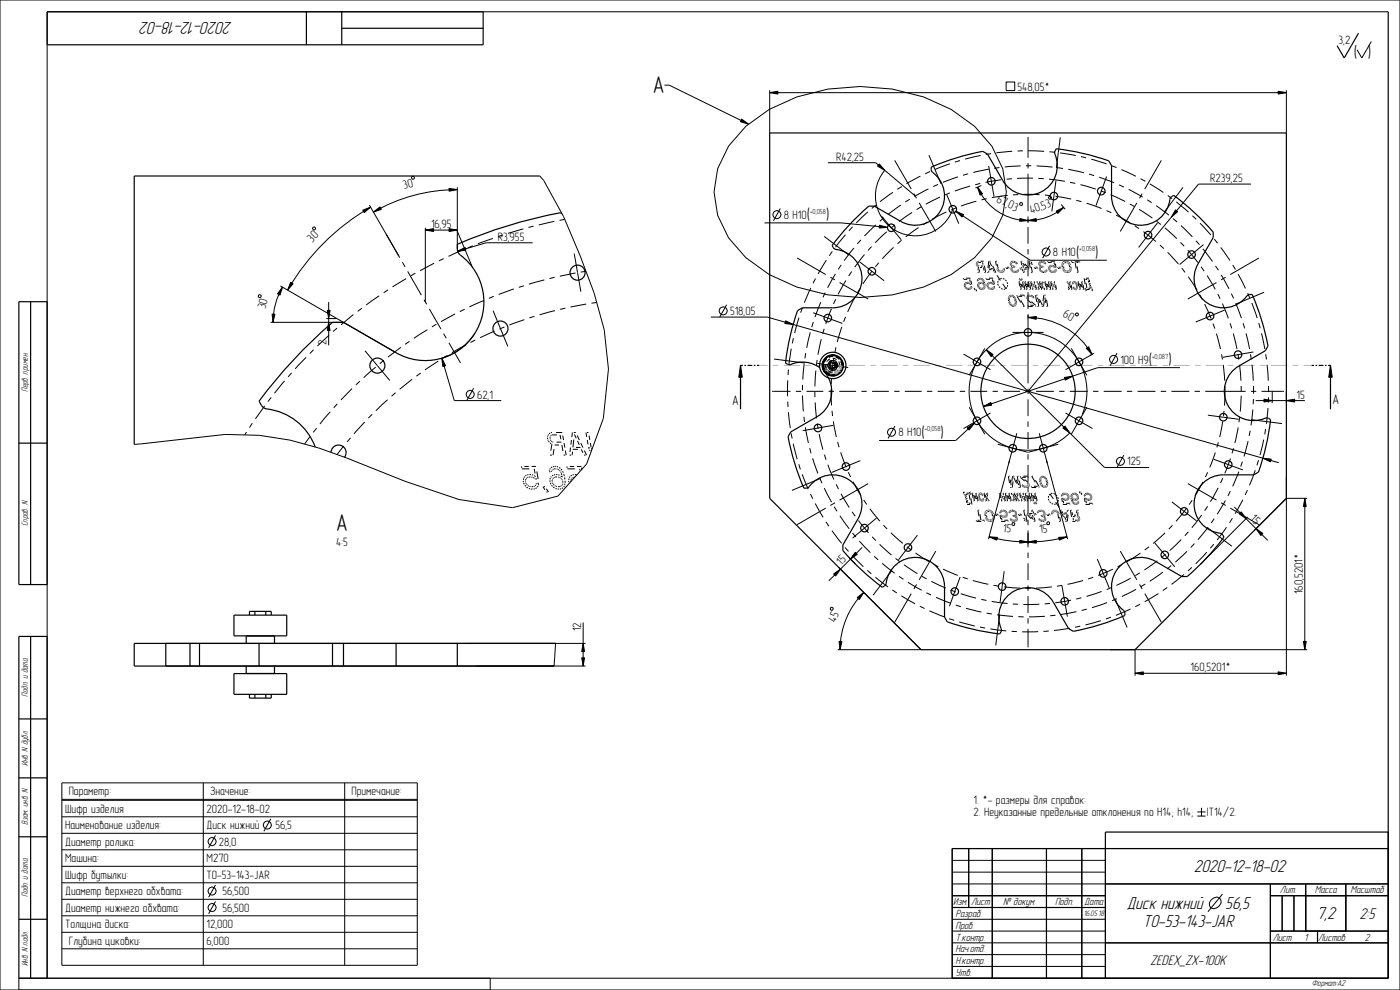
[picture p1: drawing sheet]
<svg xmlns="http://www.w3.org/2000/svg" width="594mm" height="420mm" viewBox="0 0 594 420" stroke-linecap="round" stroke-linejoin="round" font-family="sans-serif">
<defs><g id="words">
<g font-size="10.2">
<text x="276.9" y="39.6">A</text>
<text x="142.6" y="225.3">A</text>
</g>
<g font-size="7.6">
<text x="98.6" y="9.4" transform="rotate(-180 98.6 9.4)">2020-12-18-02</text>
<text x="506.5" y="370.1">2020-12-18-02</text>
<text x="478.1" y="385.6">Диск нижний</text>
<text x="519.9" y="385.6">56,5</text>
<text x="484.9" y="393.3">TO-53-143-JAR</text>
<text x="558.8" y="390.1">7,2</text>
</g>
<text font-size="7.5" x="574.5" y="24.6">( )</text>
<g font-size="7.2">
<text x="342.3" y="93.5">(</text>
<text x="350.5" y="93.5">)</text>
<text x="456.5" y="109.4">(</text>
<text x="464.7" y="109.4">)</text>
<text x="487.4" y="154.9">(</text>
<text x="495.7" y="154.9">)</text>
<text x="390.9" y="185.8">(</text>
<text x="399.1" y="185.8">)</text>
</g>
<text font-size="6.8" x="576.8" y="389.8">2:5</text>
<text font-size="6.1" x="488" y="409.6">ZEDEX_ZX-100K</text>
<g font-size="5.9">
<text x="310.6" y="171.9">A</text>
<text x="565.4" y="171.6">A</text>
</g>
<g font-size="5.1">
<text x="568" y="18.5">3,2</text>
<text x="431.7" y="38.4">548,05*</text>
<text x="354.8" y="68.2">R42,25</text>
<text x="513.5" y="77.2">R239,25</text>
<text x="171.5" y="80.3" transform="rotate(-15 171.5 80.3)">30</text>
<text x="422.5" y="85.8" transform="rotate(25 422.5 85.8)">67,</text>
<text x="427.3" y="88" transform="rotate(25 427.3 88)">03</text>
<text x="442.5" y="89" transform="rotate(-20 442.5 89)">53</text>
<text x="332.5" y="92.8">8 H10</text>
<text x="437.6" y="90.9" transform="rotate(-20 437.6 90.9)">40,</text>
<text x="182.9" y="96.7">16,95</text>
<text x="132.5" y="103" transform="rotate(-45 132.5 103)">30</text>
<text x="211.2" y="102.1">R3,955</text>
<text x="446.8" y="108.7">8 H10</text>
<text x="112.6" y="131.3" transform="rotate(-75 112.6 131.3)">30</text>
<text x="309.8" y="133.6">518,05</text>
<text x="450.6" y="134.1" transform="rotate(30 450.6 134.1)">60</text>
<text x="138.6" y="146.5" transform="rotate(-90 138.6 146.5)">2</text>
<text x="475.4" y="154.2">100 H9</text>
<text x="202.4" y="169.1">62,1</text>
<text x="550.1" y="169.1">15</text>
<text x="381.2" y="185.1">8 H10</text>
<text x="478.3" y="197.5">125</text>
<text x="530.2" y="220.3" transform="rotate(45 530.2 220.3)">15</text>
<text x="425.4" y="225.5" transform="rotate(7 425.4 225.5)">15</text>
<text x="441.2" y="226.3" transform="rotate(-7 441.2 226.3)">15</text>
<text x="142.6" y="231.5">4:5</text>
<text x="356.9" y="240" transform="rotate(-45 356.9 240)">15</text>
<text x="552.7" y="252" transform="rotate(-90 552.7 252)">160,5201*</text>
<text x="246.5" y="267.8" transform="rotate(-90 246.5 267.8)">12</text>
<text x="354.5" y="264.2" transform="rotate(-67 354.5 264.2)">45</text>
<text x="505.2" y="284.8">160,5201*</text>
<text x="29.1" y="337.4">Параметр:</text>
<text x="89.1" y="337.4">Значение:</text>
<text x="149.1" y="337.4">Примечание:</text>
<text x="413.1" y="341">1. *- размеры для справок:</text>
<text x="27.6" y="344.8">Шифр изделия</text>
<text x="87.6" y="344.8">2020-12-18-02</text>
<text x="413.1" y="346.2">2. Неуказанные предельные отклонения по H14; h14;</text>
<text x="512.1" y="346.2">IT14/2.</text>
<text x="27.6" y="351.8">Наименование изделия:</text>
<text x="87.6" y="351.8">Диск нижний</text>
<text x="116.9" y="351.8">56,5</text>
<text x="27.6" y="358.8">Диаметр ролика:</text>
<text x="92.9" y="358.8">28,0</text>
<text x="27.6" y="365.8">Машина:</text>
<text x="87.6" y="365.8">M270</text>
<text x="27.6" y="372.8">Шифр бутылки:</text>
<text x="87.6" y="372.8">TO-53-143-JAR</text>
<text x="27.6" y="379.8">Диаметр верхнего обхвата:</text>
<text x="94.4" y="379.8">56,500</text>
<text x="27.6" y="386.8">Диаметр нижнего обхвата:</text>
<text x="94.4" y="386.8">56,500</text>
<text x="27.6" y="393.8">Толщина диска:</text>
<text x="87.6" y="393.8">12,000</text>
<text x="29.1" y="400.8">Глубина циковки:</text>
<text x="87.6" y="400.8">6,000</text>
</g>
<g font-size="4.5">
<text x="543.1" y="379.1">Лит.</text>
<text x="557.9" y="379.1">Масса</text>
<text x="573" y="379.1">Масштаб</text>
<text x="404.4" y="384.1">Изм.</text>
<text x="405.4" y="389.1">Pазраб.</text>
<text x="412" y="384.1">Лист</text>
<text x="425.6" y="384.1">№ докум.</text>
<text x="447.6" y="384.1">Подп.</text>
<text x="460" y="384.1">Дата</text>
<text x="405.4" y="394.1">Пров.</text>
<text x="405.4" y="399.1">Т.контр.</text>
<text x="540" y="399.1">Лист</text>
<text x="553.4" y="399.1">1</text>
<text x="559.3" y="399.1">Листов</text>
<text x="579" y="399.1">2</text>
<text x="405.4" y="404.1">Нач.отд.</text>
<text x="405.4" y="409.1">Н.контр.</text>
<text x="405.4" y="414.1">Утв.</text>
</g>
<g font-size="3.8">
<text x="11.8" y="166.4" transform="rotate(-90 11.8 166.4)">Перв. примен.</text>
<text x="11.8" y="223.2" transform="rotate(-90 11.8 223.2)">Справ. N</text>
<text x="11.8" y="295.6" transform="rotate(-90 11.8 295.6)">Подп. и дата</text>
<text x="11.8" y="325" transform="rotate(-90 11.8 325)">Инв. N дубл.</text>
<text x="11.8" y="350" transform="rotate(-90 11.8 350)">Взам. инв. N</text>
<text x="11.8" y="380.6" transform="rotate(-90 11.8 380.6)">Подп. и дата</text>
<text x="11.8" y="410" transform="rotate(-90 11.8 410)">Инв. N подл.</text>
<text x="556.6" y="418.4">Формат:А2</text>
</g>
<text font-size="3.5" x="459.6" y="388.7">16.05.18</text>
<g font-size="3.1">
<text x="343.7" y="90.7">+0,058</text>
<text x="457.9" y="106.6">+0,058</text>
<text x="488.8" y="152.1">+0,087</text>
<text x="392.3" y="183">+0,058</text>
</g>
</g></defs>
<g fill="#000">
<path d="M326.6 39.3l3.5-.6v1.2zM542.3 38.7l3.5 .6-3.5 .6zM373.1 69.6l2.3 2.7-3.1-1.8zM414.8 79.4l2.1 2.8-1.1 .6zM153.9 89.2l3.3-1.3-2.7 2.3zM158.4 90l2.8-2.2 .6 1zM180.5 97.6l3.5-.6v1.2zM190.5 79.9l3.5 .5-3.5 .7zM190.5 97l3.5 .6-3.5 .6zM373.1 95.5l3.5 1-3.6 .2zM405.6 89.7l3.2 1.4-.6 1zM436.2 93.6l3.4-.9 .1 1.2z"/>
<path d="M432.7 92.7l3.5 .9-3.6 .3zM448.1 89.6l3.2-1.6-2.5 2.5zM498.7 89l1 .8-2.7 2.3zM194.2 106.6l3.1-1.6 .4 1.1zM115.4 133.2l1.2 .1-.8 3.5zM119.8 121.8l-1 3.4-1.1-.5zM123.3 119.8l1.1 .6-2.4 2.7zM139.4 136.8l.6 3.5h-1.2zM138.8 131.7h1.2l-.6 3.5zM333.3 136.1l3.2 1.6-3.5-.4zM436.2 134.7l3.5-.4-.1 1.2zM187.5 152l1.5 3.2-1.1 .3z"/>
<path d="M314.2 155l.7 5h-1.5zM418.5 148.4l2.9 2-.9 .9zM451.6 160.1l3.5-.5-3.1 1.7zM460.9 147.7l1-.6 1.4 3.2zM564.5 155l.8 5h-1.5zM410.4 181.5l3-1.9-2.2 2.8zM417.2 172.5l3.2-1.7 .3 1.1zM536.3 169.3l3.5 .6-3.5 .6zM545.8 169.9l3.5-.6v1.2zM451.8 180.8l2.1 2.9-2.9-2.1zM535.8 194.4l3.6 .4-.4 1.1zM553.6 211.4l.6 3.5h-1.2z"/>
<path d="M362.9 234.3l.8 .9-2.9 2zM419.6 227.8l3.6 .2-.3 1.1zM436.2 229.9l3.5-.7v1.2zM432.7 229.2l3.5 .7-3.5 .5zM449.2 228l3.5-.2-3.2 1.3zM525.8 218l.8-.9 2.1 2.9zM532.9 224.3l2.9 2-.8 .9zM353.7 243.5l2.9-2-2.1 2.9zM363.7 253.5l2.8-2.2-1.9 3zM356 272.1l1.2 .1-.8 3.4zM553 272.1h1.2l-.6 3.5zM481.6 285.6l3.5-.6v1.2z"/>
<path d="M542.3 285l3.5 .6-3.5 .6z"/>
</g>
<g fill="none" stroke="#000" stroke-width=".42">
<path d="M0 0h594v420h-594zM589 5h-569v410M326.6 39.3l3.5-.6v1.2zM326.6 38.3v18.1M326.6 39.3h219.2M426.9 34.8h3.6v3.6h-3.6zM542.3 38.7l3.5 .6-3.5 .6zM545.8 38.3v18.1M316.4 53.6l10-7.2 11.6-5.2 13.3-3.4 13.7-1.1 13.7 1.1 13.2 3.3 11.7 5.3 8.2 6 1.7 1.2 7.3 8.4 4.7 9.6 1.5 9.9-1.5 9.8-4.7 9.6-7.3 8.4-9.9 7.2-11.7 5.3-13.2 3.3-13.7 1.1-13.7-1.1-13.3-3.3-11.6-5.3-10-7.2-7.3-8.4-4.6-9.6-1.5-9.8 1.5-9.9 4.6-9.6zM174.8 74.9l.9 .1-.1 .9h-.9zM190.5 79.9l3.5 .5-3.5 .7zM194 79.4v26.3"/>
<path d="M229 74.7l1.7 1.8 8.4 15.4 7 16.6 5.9 15.7 4.4 15.7 1.8 16.7-2.2 20.9-7.1 19.4-12.2 13.6-19.3 4.9-22.6-3.5-22.9-7.7-24.9-9.9a121.3 121.3 0 0 0-51.5-10l-38.5 4.2M351.3 69h20.3l16.7 14.1M373.1 69.6l2.3 2.7-3.1-1.8zM375.4 72.3a16.9 16.9 0 0 0 4.4 25.4 16.9 16.9 0 0 0 24.4-8.6M414.8 79.4l2.1 2.8-1.1 .6zM414.8 79.4a23.3 23.3 0 0 0 36.5 8.6M416.4 78.7l-2.6 1.1M530.8 78.1h-22.3l-72.3 87.9M132.6 96.7l.9-.4 .4 .8-.9 .4zM153.9 89.2l3.3-1.3-2.7 2.3zM156.7 87l12.5 21.6M157.2 87.9a96.2 96.2 0 0 0-35.2 35.2"/>
<path d="M158.4 90l2.8-2.2 .6 1zM180.5 97.6l3.5-.6v1.2zM180.5 96.6v31.5M180.5 97.6h13.5M190.5 97l3.5 .6-3.5 .6zM194 80.4a71.2 71.2 0 0 0-35.6 9.6M324.4 94.6h32.5l19.7 1.9M331.1 88.4l-2.9 5.3M373.1 95.5l3.5 1-3.6 .2zM405.6 89.7l3.2 1.4-.6 1zM405.6 89.7l31.5 20.7h32.5M432.7 92.7l3.5 .9-3.6 .3z"/>
<path d="M432.8 86l.9 .1-.1 1-.9-.1zM436.2 93.6l3.4-.9 .1 1.2zM436.2 92.9v1.7M445 83.5l.9-.1 .1 .9-1 .1zM448.1 89.6l3.2-1.6-2.5 2.5zM450.2 86.8l1.7 2M498.7 89l1 .8-2.7 2.3zM123.3 119.8l1.1 .6-2.4 2.7zM194.2 106.6l3.1-1.6 .4 1.1zM226 103h-19.8l-12 3.6M445.3 104.3l-2.9 5.2M109.7 125.2h.9l.1 .9h-.9z"/>
<path d="M114.8 136.8h30.9M115.4 133.2l1.2 .1-.8 3.5zM119 121.3l49.1 28.3M119.8 121.8l-1 3.4-1.1-.5zM119.8 121.8a29.9 29.9 0 0 0-4 15M138.4 135.2h4.6M138.8 131.7h1.2l-.6 3.5zM139.4 136.8l.6 3.5h-1.2zM139.4 128.2v18.3M301.6 134.5h23.9l217.1 61.8M308.3 129.3l-2.9 5.2M333.3 136.1l3.2 1.6-3.5-.4z"/>
<path d="M436.2 134.7l3.5-.4-.1 1.2zM436.2 134.7a31.3 31.3 0 0 1 27.1 15.6M436.2 133.7v1.4M456.6 132.8l.9 .2-.2 .9-.9-.2zM187.5 152l1.5 3.2-1.1 .3zM201.2 141.8a24.8 24.8 0 0 1-13.7 10.2l5.2 17.9h20M314.2 155l.7 5h-1.5zM334.5 154.7h.1M352.2 155.3v.1M352.2 155.4l.4 .6M352.4 155.3l.2 .4M352.6 156h.1"/>
<path d="M352.6 155.7h.1M352.6 155.7l.1 .1M352.7 155.8h.1M353.1 156h.1M353.6 154.1l.6 .5M353.7 156h-.5M353.8 155.9l-.1 .1M353.9 154l.1 .1M353.9 154l-.7-.2-.7 .4M354 154.1l.2 .1M354 155.8l-.2 .1M354.1 155.7l-.1 .1"/>
<path d="M354.2 154.6l.1 .1M354.3 154.7v.3M354.3 155.1l-.2 .6M354.3 155v.1M354.4 155.4l-.5 .7-.9 .1M354.5 155.3l-.1 .1M418.5 148.4l2.9 2-.9 .9zM418.5 148.4l50.1 49.9h19M460.9 147.7l1-.6 1.4 3.2zM464.2 149.8l-1.7 1M473.9 149.8l-2.9 5.3M500.6 156h-34.9l-48.5 16.5"/>
<path d="M564.5 155l.8 5h-1.5zM201 164.7l-3 5.2M413.4 179.6l-7.9 7.3h-32.5M417.2 172.5l3.2-1.7 .3 1.1zM451.6 160.1l3.5-.5-3.1 1.7zM459.2 175.8a25 25 0 0 0-22.9-34.8 25 25 0 0 0-23.2 34.5 25 25 0 0 0 40.8 8.2M532.8 169.9h20.8M536.3 169.3l3.5 .6-3.5 .6zM539.8 166v4.9M545.8 169.9l3.5-.6v1.2zM545.8 166v4.9M379.7 180.8l-2.9 5.2"/>
<path d="M410.4 181.5l3-1.9-2.2 2.8zM428.3 195.2l-8.9 33.5M444 195.1l9 33.6M451.8 180.8l2.1 2.9-2.9-2.1zM476.8 193.1l-2.9 5.2M535.8 194.4l3.6 .4-.4 1.1zM523.7 215.1l14.2 14.1M525.8 218l.8-.9 2.1 2.9zM529.4 219.3l-20 20M545.8 202.4v84.2M553.6 211.4l.6 3.5h-1.2zM553.6 211.4v64.2"/>
<path d="M554.6 211.4h-8.8l-13.6 13.6M360.1 236.5l2.8 2.8M362.9 234.3l.8 .9-2.9 2zM365.8 232.3l-14.1 14.1M419.6 227.8l3.6 .2-.3 1.1zM419.6 227.8a63.9 63.9 0 0 0 33.1 0M429.4 221.9l.9-.1 .2 .9-.9 .1zM432.7 229.2l3.5 .7-3.5 .5zM436.2 229.9l3.5-.7v1.2zM436.2 226v4.9M444.4 221.5l.9 .1-.2 .9-.9-.1zM449.2 228l3.5-.2-3.2 1.3z"/>
<path d="M532.9 224.3l2.9 2-.8 .9zM352.5 257.8h.9l-.1 1-.9-.1zM353.7 243.5l2.9-2-2.1 2.9zM355.9 240.7l34.9 34.9h-35.4M363.7 253.5l2.8-2.2-1.9 3zM366.5 251.3a34.4 34.4 0 0 0-10.1 24.3M72.9 273h.1M235.7 273l-.6 9.6M356 272.1l1.2 .1-.8 3.4zM471 275.6h83.6M481.6 275.6v11M553 272.1h1.2l-.6 3.5z"/>
<path d="M481.6 285.6l3.5-.6v1.2zM481.6 285.6h64.2M542.3 285l3.5 .6-3.5 .6zM411 360v25M421 360v55M444 360v55M459 360v55M469 360v55M404 365h65M404 370h65M404 375h185M404 380h65"/>
<path d="M539 380h50M539 375v40M544 380v15M549 380v15M554 375v20M571 375v20M404 385h65M404 390h65M404 395h65M404 400h185M539 395h50M559 395v5"/>
<path d="M208 415v5M404 415v-55h185v55h-581v5M404 405h65M404 410h65"/>
<circle cx="329.6" cy="91.1" r="1.72"/>
<circle cx="443.8" cy="106.9" r="1.72"/>
<circle cx="306.8" cy="131.9" r="1.72"/>
<circle cx="472.4" cy="152.5" r="1.72"/>
<circle cx="199.5" cy="167.3" r="1.72"/>
<circle cx="378.2" cy="183.4" r="1.72"/>
<circle cx="475.4" cy="195.7" r="1.72"/>
</g>
<g fill="none" stroke="#000" stroke-width=".51">
<path d="M20 5h185v14h-185zM130 5v14M145 12h60M145 5v14M589 5v410h-185v-55h185M8 128h12v120h-12zM13 128v120M315.2 155h-1v18.6M315.9 155h.6M317.2 155h2M319.9 155h.6M321.2 155h1"/>
<path d="M352.2 153h2.3l1.1 2-1.1 2h-2.3l-1.2-2zM556.5 155h1M558.2 155h.6M559.5 155h2M562.2 155h.6M563.5 155h1v18.6M8 188h12M108.2 259.4v1.6M112.8 259.4v1.6M8 270h12v145h-12zM13 270v145M105.8 261v-1.6h9.3v1.6"/>
<path d="M105.8 294.6v1.6h9.3v-1.6M108.2 294.6v1.6M112.8 294.6v1.6M8 305h12M8 330h12M8 355h12M411 360v25M421 360v55M444 360v55M459 360v55M589 353h-120v62M404 380h65"/>
<path d="M469 375h120M539 380h50M539 375v40M544 380v15M549 380v15M554 375v20M571 375v20M8 390h12M404 385h65M469 400h120M539 395h50M559 395v5"/>
<circle cx="353.3" cy="155" r="4.2"/>
</g>
<g fill="none" stroke="#b5b5b5" stroke-width=".42">
<path d="M322.2 155h3.4M327.9 155h2.3M332.5 155h6.9M341.7 155h2.3M346.3 155h6.9M355.5 155h2.3M360.1 155h6.9M369.3 155h2.3M373.9 155h6.9M383.1 155h2.3M387.7 155h6.9M396.9 155h2.2"/>
<path d="M401.4 155h6.9M410.6 155h2.3M415.2 155h6.9M424.4 155h2.3M429 155h6.9M438.2 155h2.3M442.8 155h6.9M452 155h2.3M456.6 155h6.9M465.8 155h2.3M470.4 155h6.9M479.6 155h2.2"/>
<path d="M484.1 155h6.9M493.3 155h2.3M497.9 155h6.9M507.1 155h2.3M511.7 155h6.9M520.9 155h2.3M525.5 155h6.9M534.7 155h2.3M539.3 155h6.9M548.5 155h2.3M553.1 155h3.4"/>
</g>
<path d="M354.2 155a.92 .92 0 0 0-1.2-.8 .92 .92 0 0 0-.3 1.5 .92 .92 0 0 0 1.5-.3v-.4M354.6 155a1.25 1.25 0 0 0-1.8-1.1 1.25 1.25 0 0 0-.3 2.1 1.25 1.25 0 0 0 2-.6l.1-.4M354.7 155a1.4 1.4 0 0 0-1.9-1.2 1.4 1.4 0 0 0-.4 2.3 1.4 1.4 0 0 0 2.3-.6v-.5M354.9 155a1.6 1.6 0 0 0-2.3-1.4 1.6 1.6 0 0 0-.3 2.7 1.6 1.6 0 0 0 2.6-.8v-.5M357.1 155a3.8 3.8 0 0 0-5.5-3.4 3.8 3.8 0 0 0-.6 6.4 3.8 3.8 0 0 0 6-2.2l.1-.8M357.2 155a3.9 3.9 0 0 0-5.6-3.5 3.9 3.9 0 0 0-.7 6.6 3.9 3.9 0 0 0 6.3-2.3v-.8M357.7 155a4.4 4.4 0 0 0-6.3-3.9 4.4 4.4 0 0 0-.7 7.5 4.4 4.4 0 0 0 7-2.8v-.8" fill="none" stroke="#000" stroke-width=".42" stroke-dasharray="1.8 1.2" stroke-linecap="butt"/>
<!-- layer: AXES -->
<g fill="none" stroke="#000" stroke-width=".51">
<path d="M238.5 90.7l-.8-.4a207.2 207.2 0 0 0-43.7 13.3 4.9 4.9 0 0 0 2.8 5.8 24.8 24.8 0 0 1 3.9 33.2 24.8 24.8 0 0 1-32.6 7l-22.4-12.8h-4.6a207.2 207.2 0 0 0-31.2 33.4 4.7 4.7 0 0 0 5 3.6 24.8 24.8 0 0 1 18.8 15.8M347.8 156a13.2 13.2 0 0 0-13-1.3l-1.5-.7 .6-4.5 1.9-9 2.6-8.7 2-1.2h12.9a12.5 12.5 0 0 0 12.4-12.1 12.5 12.5 0 0 0-11.6-12.9l-1.1-1.4 2.9-3.6 6.1-6.9 6.6-6.2h2.4l11.1 6.4a12.5 12.5 0 0 0 16.8-4.3 12.5 12.5 0 0 0-3.6-17l-.2-1.7 4.3-1.7 8.6-2.9 9-2.1 2 1.2 6.4 11.1a12.5 12.5 0 0 0 16.7 4.7 12.5 12.5 0 0 0 5.4-16.5l.7-1.6 4.5 .6 9 1.9 8.7 2.6 1.2 2.1v12.8a12.5 12.5 0 0 0 12.1 12.5 12.5 12.5 0 0 0 12.9-11.7l1.4-1 3.6 2.8 6.9 6.1 6.2 6.7v2.3l-6.4 11.2a12.5 12.5 0 0 0 4.3 16.8 12.5 12.5 0 0 0 17-3.7l1.7-.2 1.7 4.3 2.9 8.7 2.1 8.9-1.2 2-11.1 6.5a12.5 12.5 0 0 0-4.7 16.7 12.5 12.5 0 0 0 16.5 5.3l1.6 .7-.6 4.6-1.9 8.9-2.6 8.8-2.1 1.1h-12.8a12.5 12.5 0 0 0-12.5 12.2 12.5 12.5 0 0 0 11.7 12.9l1 1.4-2.8 3.6-6.1 6.8-6.7 6.3h-2.3l-11.2-6.5a12.5 12.5 0 0 0-16.8 4.3 12.5 12.5 0 0 0 3.7 17l.1 1.7-4.2 1.8-8.7 2.8-8.9 2.1-2-1.1-6.5-11.2a12.5 12.5 0 0 0-16.7-4.7 12.5 12.5 0 0 0-5.3 16.6l-.7 1.5-4.6-.6-8.9-1.9-8.8-2.6-1.2-2v-12.9a12.5 12.5 0 0 0-12.1-12.4 12.5 12.5 0 0 0-12.9 11.6l-1.4 1-3.6-2.8-6.8-6.1-6.3-6.6v-2.4l6.5-11.1a12.5 12.5 0 0 0-4.4-16.8 12.5 12.5 0 0 0-16.9 3.6l-1.7 .2-1.8-4.3-2.8-8.7-2.1-8.9 1.1-2 11.2-6.4a12.4 12.4 0 0 0 4.8-16.5M140.4 191.9a3.2 3.2 0 0 1 4.3-2.9 3.2 3.2 0 0 1 1.5 5M80.6 273v9.6M84.6 273v9.6M99.3 261h22.4v8.8h-22.4zM104.5 269.8v3.2M104.5 269.8h12M104.5 269.8h.1M109.9 273v9.6M116.4 269.8h.1M116.5 269.8v3.2"/>
<path d="M141.1 273v9.6M145.7 273v9.6M168.1 273v9.6M194 273v9.6M235.7 273h-165.4v9.6h164.8M99.3 285.8h22.4v8.8h-22.4zM104.5 282.6v3.1M104.5 285.7v.1M116.5 282.6l-.1 3.2"/>
<circle cx="420.6" cy="76.9" r="1.6"/>
<circle cx="378.1" cy="96.6" r="1.6"/>
<circle cx="404.3" cy="88.8" r="1.6"/>
<circle cx="447.2" cy="83.2" r="1.6"/>
<circle cx="467.3" cy="81.1" r="1.6"/>
<circle cx="487.1" cy="99.8" r="1.6"/>
<circle cx="245.1" cy="115.7" r="3.2"/>
<circle cx="369.9" cy="115.1" r="1.6"/>
<circle cx="505.6" cy="108" r="1.6"/>
<circle cx="212.3" cy="139.4" r="3.2"/>
<circle cx="351.2" cy="134.9" r="1.6"/>
<circle cx="513.4" cy="134.1" r="1.6"/>
<circle cx="160.1" cy="155.1" r="3.2"/>
<circle cx="353.3" cy="155" r="5.6"/>
<circle cx="353.3" cy="155" r="4.5"/>
<circle cx="353.3" cy="155" r="4.3"/>
<circle cx="414.5" cy="153.5" r="1.6"/>
<circle cx="436.2" cy="141" r="1.6"/>
<circle cx="457.8" cy="153.5" r="1.6"/>
<circle cx="525.3" cy="150.5" r="1.6"/>
<circle cx="414.5" cy="178.5" r="1.6"/>
<circle cx="436.2" cy="166" r="20"/>
<circle cx="457.8" cy="178.5" r="1.6"/>
<circle cx="519" cy="177" r="1.6"/>
<circle cx="347.1" cy="181.6" r="1.6"/>
<circle cx="358.9" cy="197.9" r="1.6"/>
<circle cx="429.7" cy="190.2" r="1.6"/>
<circle cx="442.6" cy="190.2" r="1.6"/>
<circle cx="521.1" cy="197.1" r="1.6"/>
<circle cx="502.4" cy="217" r="1.6"/>
<circle cx="366.8" cy="224" r="1.6"/>
<circle cx="385.2" cy="232.3" r="1.6"/>
<circle cx="494.2" cy="235.4" r="1.6"/>
<circle cx="405.1" cy="251" r="1.6"/>
<circle cx="425.2" cy="248.9" r="1.6"/>
<circle cx="451.7" cy="255.1" r="1.6"/>
<circle cx="468.1" cy="243.3" r="1.6"/>
</g>
<g fill="none" stroke="#000" stroke-width=".42">
<path d="M436.2 58.1v8.8M449.9 58.2l-1.7 13.1M379.6 68.1l7 12.1M394.1 65.8l5.1 12.2M419.5 70.4l2.3 13M436.2 69.2v2.2M436.2 73.7v15.9M448 76.6l-1.7 13.1M469.5 74.9l-4.5 12.4M492.7 68.1l-7 12.1M501.9 79.5l-7.9 10.5M163.8 99.3l5.8 10"/>
<path d="M194 98.1l6.4 15.1M373.9 91.6l8.5 10.1M387.8 82.2l1.1 1.9M390 86.1l7 12.1M401.7 82.7l5.1 12.2M436.2 91.8v2.3M436.2 96.4v7M482.3 86.1l-7 12.1M484.6 82.2l-1.1 1.9M491.1 94.5l-8 10.5M170.7 111.3l1.2 1.9M171.9 113.2h.1"/>
<path d="M173 115.2l5.8 10M243.6 107.6l2.9 16.2M338.2 109.5l12.2 7M349.7 100.3l10.5 7.9M352.3 117.6l2 1.1M356.2 119.9l12.2 7M364.7 111.1l10.4 8M436.2 105.7v2.2M436.2 110.2v7M436.2 119.5v2.2M510.6 103.8l-10.1 8.4M516.1 119.9l-12.1 7"/>
<path d="M520 117.6l-1.9 1.1M534.1 109.5l-12.1 7M179.9 127.1l1.1 2M182.2 131.1l4.9 8.5M209.2 131.8l6.3 15.2M345 132.7l12.4 4.5M436.2 124v7M436.2 133.3v29.3M519.5 131.6l-12.2 5M536.4 124l-12.2 5.1M154.9 148.8l10.5 12.6M188.2 141.5h.1"/>
<path d="M188.2 141.5l1.1 2M190.5 145.4l4.9 8.6M328.4 152.3l13.1 1.7M346.8 154.2l13.1 1.7M349.5 157.5l2 2.8M408.8 150.2l11.4 6.6M417.8 147.8l-6.6 11.4M429.6 141h13.2M454.5 147.8l6.6 11.4M463.5 150.2l-11.4 6.6M531.8 149.3l-13 2.3M327.6 166h7.8"/>
<path d="M337.7 166h2.2M342.2 166h7.1M351.6 166h2.2M356.1 166h7.1M365.5 166h2.2M370 166h7.1M379.4 166h2.3M383.9 166h7.2M393.3 166h2.3M397.8 166h7.2M407.2 166h2.3M411.2 172.8l6.6 11.4"/>
<path d="M411.7 166h7.2M420.2 175.2l-11.4 6.6M421.1 166h2.3M425.7 166h7.1M435 166h2.3M436.2 164.9v2.2M436.2 169.4v7.1M436.2 178.8v2.3M439.6 166h7.6M449.4 166h2.3M452.1 175.2l11.4 6.6M453.9 166h7.6"/>
<path d="M461.1 172.8l-6.6 11.4M463.8 166h2.2M468.3 166h7.6M478.1 166h2.3M482.7 166h7.5M492.5 166h2.3M497 166h7.6M506.9 166h2.2M511.4 166h17.1M512.5 176.1l13.1 1.8M530.7 166h2.3M530.9 178l13.1 1.7"/>
<path d="M535.3 166h9.5M353.6 180.4l-13 2.3M365 195.4l-12.2 5.1M423.3 188.5l12.8 3.4M431.4 183.8l-3.4 12.7M436.2 183.3v7.2M436.2 192.7v2.3M436.2 197.2v7.2M440.9 183.8l3.5 12.7M449 188.5l-12.7 3.4M514.9 194.8l12.4 4.6M348.1 203l-12.1 5.1"/>
<path d="M350.4 215.6l-12.2 7M354.3 213.3l-2 1.1M368.4 205.2l-12.2 7M371.9 219.8l-10.2 8.5M436.2 206.6v2.3M436.2 211.1v7.2M497.2 212.9l10.5 8.1M504 205.2l12.1 7M518.1 213.3l1.9 1.1M522 215.6l12.1 7M389.3 227l-8.1 10.5M397 233.8l-7 12.2"/>
<path d="M436.2 220.5v2.3M436.2 225.1v7.1M436.2 234.5v2.2M436.2 239v7.1M465.6 237.2l5 12.2M475.3 233.8l7 12.2M490 230.3l8.4 10.2M512.2 223.8l10.5 8M378.4 242l-8 10.5M386.6 251.8l-7 12.2M388.9 247.9l-1.1 2M407.4 244.8l-4.6 12.4"/>
<path d="M426.1 242.3l-1.8 13.1M436.2 248.4v2.2M436.2 252.9v7.1M450.6 248.6l2.3 13M473.1 254.1l5.1 12.1M483.5 247.9l1.1 2M485.7 251.8l7 12.2M424.1 260.7l-1.6 13.1M436.2 262.3v2.2M436.2 266.8v7.8"/>
</g>
<path d="M354.5 155a1.2 1.2 0 0 0-1.7-1.1 1.2 1.2 0 0 0-.3 2 1.2 1.2 0 0 0 2-.5v-.4M354.9 155a1.6 1.6 0 0 0-2.3-1.4 1.6 1.6 0 0 0-.3 2.7 1.6 1.6 0 0 0 2.6-.8v-.5M355 155a1.64 1.64 0 0 0-2.4-1.4 1.64 1.64 0 0 0-.3 2.7 1.64 1.64 0 0 0 2.6-.8l.1-.5M355.3 155a2.02 2.02 0 0 0-2.8-1.8 2.02 2.02 0 0 0-.5 3.4 2.02 2.02 0 0 0 3.3-1v-.6M356.3 155a3 3 0 0 0-4.3-2.7 3 3 0 0 0-.6 5.1 3 3 0 0 0 4.8-1.7l.1-.7M357.7 155a4.4 4.4 0 0 0-6.3-3.9 4.4 4.4 0 0 0-.7 7.5 4.4 4.4 0 0 0 7-2.8v-.8" fill="none" stroke="#000" stroke-width=".42" stroke-dasharray="1.8 1.2" stroke-linecap="butt"/>
<path d="M239.6 93.1a204.1 204.1 0 0 0-135.7 91.4M248.6 115.1a180.9 180.9 0 0 0-119.4 73.3M253.2 128.3a167.2 167.2 0 0 0-110.2 64.5M519.8 166a83.6 83.6 0 0 0-123.8-73.2 83.6 83.6 0 0 0-4.8 143.7 83.6 83.6 0 0 0 128.4-64.8l.2-5.7M526.6 166a90.5 90.5 0 0 0-133.9-79.3 90.5 90.5 0 0 0-5.2 155.6 90.5 90.5 0 0 0 138.9-70.1l.2-6.2M531.9 166a95.7 95.7 0 0 0-141.7-83.9 95.7 95.7 0 0 0-5.6 164.6 95.7 95.7 0 0 0 147.1-74.1l.2-6.6M538.2 166a102.1 102.1 0 0 0-151.1-89.4 102.1 102.1 0 0 0-5.9 175.5 102.1 102.1 0 0 0 156.8-79.1l.2-7" fill="none" stroke="#000" stroke-width=".42" stroke-dasharray="2.3 2.3 6.8 2.3" stroke-linecap="butt"/>
<!-- layer: COSMETICS -->
<g fill="none" stroke="#000" stroke-width=".42">
<path d="M408.7 118l.1 .3M408.8 118.5h1.6M409.8 119.9l-.3 .1M410 118h1.8M410.2 119.8h-.3M410.4 119.8h.3M410.9 119.8l.3 .1M411.4 120l.3 .2M411.4 118.5l.2 1M412 119.1l.3 1.6M414.2 111.9l.1 .3M414.3 111.6l-.1 .2"/>
<path d="M414.3 112.4l.1 .1M414.4 112.7l.2 .2M414.5 111.2l-.2 .3M414.6 119.1h.3M414.6 118.8v.2M414.8 110.9l-.2 .2M414.8 113.1l.2 .1M414.8 115.6h.4M414.8 111.8v.1M414.8 112.1v.1M414.8 118.4l-.1 .3M414.9 112.4l.1 .2"/>
<path d="M414.9 111.5l-.1 .1M415.1 112.6l.1 .2M415.1 111.4h-.2M415.1 119l-.1 .1M415.2 113.3l-.3 1.4M415.2 110.8l-.3 .1M415.2 111.3h1M415.2 118.1l-.2 .2M415.3 112.8l.2 .1M415.3 118.7l-.1 .1M415.4 119.9l-.2 .1M415.6 118.6h-.2"/>
<path d="M415.6 114.3l-.2 1.3M415.7 118l-.3 .1M415.7 118.5h.3M415.8 113.5h.9M415.8 118h.2M415.9 119.8h-.3M416.1 119.8h.2M416.1 110.8h1.3M416.2 112.9h1M416.2 118.5l.2 .1M416.2 118.1h.3M416.5 118.6l.2 .2"/>
<path d="M416.5 119.8l.3 .1M416.7 118.2l.3 .2M416.8 118.8l.1 .2M416.9 111.3l.2 .9M417 119.1l.1 .2M417.1 118.6l.2 .2M417.2 119.4l.1 .4M417.3 113.5l.2 1.3M417.4 119l.2 .3M417.7 115.6h.3M417.7 119.6l.1 .5M417.7 112.7l.5 2.9"/>
<path d="M418.4 118v.3M418.4 118.5h1.6M418.9 115.6h.3M419.4 119.9l-.2 .1M419.5 110.8l-.3 2.9M419.6 114.9l-.1 .7M419.6 118h1.8M419.6 114.4h1.1M419.8 110.8h.4M419.8 112.3l-.2 1.7M419.8 119.8h-.2M419.9 111.2l.8 1.7"/>
<path d="M420 119.8h.4M420.3 114h.9M420.6 119.8l.2 .1M421 120l.3 .2M421.1 118.5l.1 1M421.2 112.7l1.3 2.9M421.4 114.4l.4 .7M421.6 119.1l.3 1.6M422 115.6h.3M422.4 110.8l.3 1.9M422.6 110.8h.3M423 114l.1 .3"/>
<path d="M423 116.8l1.5 2.2M423.1 114.5l.2 .2M423.2 112.1l.3 1.9M423.4 114.9l.2 .2M423.4 119.2l-.1 .7M423.6 114.1l.1 .3M423.8 114.5l.1 .2M423.8 115.3l.3 .1M424 118.4l-.3 .5M424 114.8l.2 .1M424.2 115.5l.3 .1M424.3 114.9l.3 .1"/>
<path d="M424.7 115.6h.2M424.7 115h.2M425 118l-.6 .3M425.3 114.9l-.2 .1M425.3 115.6h-.3M425.5 118.2l.7 .2M425.5 114.7l-.1 .1M425.6 114.4v.2M425.7 114l-.1 .2M425.7 115.4l-.2 .1M425.9 114h.3M426 115.1l-.2 .2"/>
<path d="M426.2 114.7l-.1 .2M426.2 114.2v.3M426.5 118.7l.5 .5M426.8 113.4l.1 .3M426.9 113.9h.8M427.3 119.7l.3 .7M427.3 113.4h.8M428.1 113.6l.1 .3M428.6 111.9l.2 .5M428.6 111.5v.3M428.8 112.6l.2 .1M428.9 114.1l.1 .2"/>
<path d="M428.9 111.1l-.1 .3M428.9 113.7v.2M429 114.5l.1 .2M429.1 112.9l.2 .1M429.1 113.4l-.1 .2M429.1 112v.1M429.1 114.8l.2 .2M429.2 111.8l-.1 .1M429.2 112.3l.2 .3M429.3 110.9l-.2 .1M429.3 111.5l-.1 .1M429.4 115.1l.1 .1"/>
<path d="M429.4 114.3v.2M429.4 113.8v.3M429.5 112.6l.1 .2M429.5 113.2l-.3 .1M429.5 114.6l.1 .1M429.6 113.6l-.1 .1M429.6 114.8l.2 .1M429.7 115.3l.2 .1M429.7 111.4h-.3M429.8 112.8l.4 .2M429.9 114.9l.1 .1M429.9 111.3h.2"/>
<path d="M430 113.4l-.3 .1M430 110.8l-.5 .1M430.1 115.5l.2 .1M430.2 115l.2 .1M430.2 111.3l.3 .1M430.2 113.4h.2M430.3 113h.2M430.3 110.9h.4M430.4 115.6h.5M430.5 113.1l.1 .3M430.7 115.1h.3M430.7 111.4l.2 .2"/>
<path d="M430.9 111l.2 .1M431 111.6l.1 .2M431.2 111.9h.3M431.3 111.3l.2 .2M431.4 115.6h-.2M431.4 115l-.2 .1M431.6 114.9l-.1 .1M431.6 111.7l.1 .2M431.7 115.4l-.2 .1M431.8 114.5l-.2 .3M432 114.5h.2M432 115.2l-.2 .1"/>
<path d="M432.1 114.9v.2M432.2 114.6v.2M432.3 119.5l.4 2M432.5 118.2v.2M432.5 119.5h.3M432.5 118.5l.1 .2M432.6 118.2l.2 .2M432.7 118.7l.1 .2M432.8 113.6v.3M432.9 118.5h.1M432.9 114.2h.5M432.9 119h.1"/>
<path d="M433 118.6h.2M433.1 113.6h.6M433.1 119.1h.1M433.2 110.8l.3 1.7M433.3 118.5v.1M433.4 118.2v.2M433.4 118.4v.1M433.4 119l-.1 .1M433.4 110.8h.3M433.5 118.2h.2M433.6 118.8l-.1 .2M433.7 118.4v.3"/>
<path d="M433.8 114.2l.1 .8M433.9 119.5l.2 1.5M433.9 111.6l1.1 1.2M434 112.4l.2 1.2M434 119.5h.2M434 115.6h.4M434.3 114.2h1.3M434.4 114.8l.2 .8M434.8 111.9l1.6 1.7M434.8 119.5l.4 2M434.8 113.6h1M435 119.5h.3"/>
<path d="M436.4 119.5l.2 1.5M436.4 113.8l.1 .4M436.5 119.5h.2M436.6 110.8l.5 2.9M436.8 110.8h.4M437.3 111.6l.4 .5M437.3 119.5l.4 2M437.4 111.1l.4 .4M437.5 115.6h.3M437.5 119.5h.2M437.6 113.2l.4 2.4M437.9 111.9l.1 .5"/>
<path d="M438.8 119.5l.1 .8M438.9 113.4v.3M438.9 119.5h.2M439 113.9h.7M439.4 113.4h.7M439.9 119.5v.3M439.9 119.5h.1M440.1 119.5l.2 .1M440.2 113.6v.3M440.3 119.7l.1 .1M440.7 111.9l.1 .5M440.7 111.5v.3"/>
<path d="M440.9 112.6l.1 .1M441 114.1v.2M441 111.1l-.2 .3M441 113.7v.2M441 114.5l.1 .2M441.1 119.5l.1 .9M441.1 112.9l.3 .1M441.1 113.4l-.1 .2M441.2 112v.1M441.2 114.8l.1 .2M441.2 119.5h.2M441.2 111.8l-.1 .1"/>
<path d="M441.3 112.3l.1 .3M441.3 110.9l-.2 .1M441.4 111.5l-.1 .1M441.4 115.1l.2 .1M441.5 114.3v.2M441.5 113.8l-.1 .3M441.5 112.6l.1 .2M441.5 113.2l-.2 .1M441.5 114.6l.1 .1M441.7 113.6l-.2 .1M441.7 114.8l.1 .1M441.7 115.3l.3 .1"/>
<path d="M441.8 111.4h-.3M441.9 112.8l.3 .2M441.9 114.9l.1 .1M441.9 110.8l-.3 .1M441.9 111.3h.2M442 110.8h.1M442.1 113.4l-.3 .1M442.1 115.5l.3 .1M442.1 119.8l-.1 .6M442.2 115l.3 .1M442.2 119.6v.1M442.3 111.3l.3 .1"/>
<path d="M442.3 113.4h.2M442.4 113h.2M442.4 110.9h.4M442.4 119.5h-.1M442.5 119.5h.1M442.5 115.6h.4M442.6 113.1v.3M442.6 119.7l-.1 .3M442.7 115.1h.3M442.8 111.4l.1 .2M442.9 111l.3 .1M443.1 111.6l.1 .2"/>
<path d="M443.3 111.9h.3M443.3 119.5l.4 2M443.3 111.3l.3 .2M443.4 115.6h-.2M443.5 115l-.3 .1M443.5 119.5h.3M443.6 114.9l-.1 .1M443.6 111.7l.1 .2M443.8 115.4l-.2 .1M443.8 114.5l-.1 .3M444 114.5h.3M444 115.2l-.1 .1"/>
<path d="M444.2 114.9l-.1 .2M444.3 114.6v.2M444.5 110.8l.1 .3M444.6 111.3h1.6M444.9 119.5l.2 1.5M444.9 113.9v.2M445 114.3l.1 .3M445 113.4l-.1 .3M445 119.5h.2M445.2 113l-.1 .2M445.2 114.8l.2 .2M445.4 113.8v.4"/>
<path d="M445.5 114.3v.2M445.5 113.5l-.1 .2M445.6 112.7l-.3 .1M445.6 115.2l.3 .2M445.6 114.6l.2 .2M445.7 113.2l-.2 .2M445.8 110.8h1.8M445.8 119.5l.4 2M445.9 114.9l.2 .1M446 119.5h.2M446 113.1l-.2 .1M446 112.6h-.2"/>
<path d="M446.1 115.5l.3 .1M446.1 113.1h.3M446.2 112.6h.4M446.2 115l.3 .1M446.6 115.6h.3M446.6 113.1h.3M446.7 115.1h.3M446.7 112.6l.3 .1M447 113.2l.3 .2M447.2 112.8l.3 .2M447.2 111.3l.2 1M447.3 119.5l.1 .8"/>
<path d="M447.3 115l-.2 .1M447.4 115.6h-.3M447.4 119.5h.2M447.4 113.5h.4M447.6 114.8l-.2 .1M447.7 114.4l-.1 .2M447.8 115.3l-.3 .2M447.8 111.9l.3 1.6M447.9 114.4h.3M448 115l-.1 .2M448.2 114.6l-.1 .2M448.8 113.4v.3"/>
<path d="M448.9 113.9h.7M449.3 113.4h.7M450.1 113.6v.3M450.6 111.9v.3M450.6 112.5l.1 .9M450.7 111.5l-.1 .3M450.9 114l.1 .3M451 111.1l-.2 .3M451 114.5l.2 .2M451.1 112.2v.3M451.2 111.9l-.1 .1M451.2 113.1l.2 .9"/>
<path d="M451.3 114.9l.2 .2M451.3 110.9l-.2 .1M451.4 111.6l-.1 .1M451.5 114.1l.1 .3M451.7 114.5l.1 .2M451.7 111.5h-.2M451.7 115.3l.3 .1M451.7 110.8l-.2 .1M451.8 111.4h.5M451.9 114.8l.2 .1M452 110.8h.5M452.1 115.5l.3 .1"/>
<path d="M452.2 114.9l.3 .1M452.6 111.4l.2 .1M452.6 115.6h.4M452.6 110.9h.3M452.8 115h.4M452.8 119.5v.3M452.9 119.5l.2 .1M452.9 111.5l.2 .2M453.1 111l.2 .1M453.2 119.7l.1 .1M453.2 111.7l.2 .2M453.5 112l.1 .3"/>
<path d="M453.5 111.3l.3 .2M453.5 114.9l-.2 .1M453.6 115.6h-.3M453.6 112.5l.2 .9M453.8 114.7l-.2 .1M453.9 111.7l.1 .2M453.9 119.5l.1 .9M453.9 114.4l-.1 .2M453.9 114v.2M453.9 115.4l-.2 .1M454 119.5h.2M454.1 112.1l.1 .4"/>
<path d="M454.2 115.1l-.1 .2M454.3 113.1l.2 .9M454.4 114.7l-.1 .2M454.5 114.2v.3M454.6 110.8l.1 .3M454.7 111.3h.9M455.1 119.7l-.1 .6M455.5 119.4l-.3 .2M455.6 119.9l-.1 .1M455.6 119.4h.2M455.7 119.9h.1M455.9 119.9l.4 .3"/>
<path d="M455.9 119.4l.2 .1M456 110.8h2M456.1 111.3l.5 2.6M456.2 119.6l.2 .1M456.5 119.8l.2 .2M456.7 111.3h.9M456.9 115.6h.3M457 113l.4 2.6M457.4 119.5l.3 2M457.6 119.5h.2M458.1 111v.3M458.9 119.5l.3 1.5"/>
<path d="M459.1 119.5h.2M460 118l.4 2.6M460.5 118.5h.7M460.8 118h1.2M461.7 118.5v.4M461.8 119.2l.2 .7M462.1 118.7l.2 1M409.1 121.1v.2M409.2 121.5l.1 .3M409.2 120.6l-.1 .3M409.4 120.2l-.1 .2M409.4 122l.2 .2"/>
<path d="M409.6 121.3v.1M409.6 121v.2M409.6 121.5l.1 .2M409.7 120.7l-.1 .2M409.8 122.4l.3 .2M409.8 121.8l.2 .2M409.9 120.4l-.2 .2M410.1 122.1l.2 .1M410.2 120.3l-.2 .1M410.3 122.7l.3 .1M410.3 120.3h.3M410.4 122.2l.3 .1"/>
<path d="M410.7 122.8h.4M410.8 120.3h.3M410.9 122.3h.3M411.2 120.4l.3 .2M411.5 122.2l-.2 .1M411.5 122.8h-.2M411.6 120.7h.4M411.8 122l-.2 .1M411.9 121.6l-.1 .2M412 122.5l-.3 .2M412.1 121.6h.3M412.2 122.2l-.1 .2"/>
<path d="M412.4 121.8l-.1 .2M413.3 122.3l.4 .7M413.4 122.3h.3M414 123.4h.3M414 122.8l.5 .6M414.7 121l.1 .3M414.8 120.5v.3M414.8 121.5l.2 .3M415 120.2l-.1 .1M415.1 122l.2 .2M415.2 120.9v.2M415.2 121.2l.1 .2"/>
<path d="M415.3 121.5l.1 .2M415.4 122.4l.3 .2M415.5 121.8l.1 .2M415.5 120.4l-.3 .4M415.8 122.1l.1 .1M415.8 120.3l-.2 .1M415.9 120.3h.4M415.9 122.7l.3 .1M416.1 122.2l.1 .1M416.4 122.8h.3M416.5 122.3h.4M416.5 120.3h.2"/>
<path d="M416.8 120.4l.2 .1M417 120l.4 .3M417.1 120.6l.1 .1M417.1 122.2l-.1 .1M417.1 122.8h-.2M417.3 120.8l.1 .2M417.3 122l-.1 .1M417.4 120.1v.1M417.5 121.1v.2M417.5 121.7l-.1 .2M417.5 121.4v.2M417.5 122.5l-.2 .2"/>
<path d="M417.8 122.2l-.1 .2M417.9 120.3v.5M417.9 121.7v.3M418 121.1v.4M418.7 121.1l.1 .2M418.8 121.5l.2 .3M418.8 120.6v.3M419 120.2l-.1 .2M419.1 122l.2 .2M419.2 121.3v.1M419.2 121v.2M419.3 121.5l.1 .2"/>
<path d="M419.3 120.7l-.1 .2M419.4 122.4l.3 .2M419.5 121.8l.1 .2M419.5 120.4l-.2 .2M419.7 122.1l.2 .1M419.8 120.3l-.2 .1M419.9 122.7l.3 .1M419.9 120.3h.3M420.1 122.2l.2 .1M420.4 122.8h.3M420.5 120.3h.2M420.5 122.3h.3"/>
<path d="M420.8 120.4l.3 .2M421.2 122.2l-.2 .1M421.2 122.8h-.3M421.3 120.7h.3M421.4 122l-.1 .1M421.5 121.6l-.1 .2M421.6 122.5l-.3 .2M421.7 121.6h.3M421.9 122.2l-.2 .2M422 121.8l-.1 .2M423.3 120.4l.3 .7M423.9 121.6l.5 .5"/>
<path d="M424.7 122.4l.7 .3M425.4 120.4l1.5 2.2M426.5 122.6l-.6 .2M427.2 121.9l-.3 .5M427.5 120.9v.7M427.8 126.6v.4M427.8 127.2l.1 .5M427.9 126.3l-.1 .2M428 125.9l-.1 .3M428 128.1l.1 .3M428.2 128.6l.1 .2M428.2 125.6l-.1 .2"/>
<path d="M428.3 126.9v.4M428.3 128.9l.2 .2M428.3 127.5l.1 .5M428.4 126.3l-.1 .3M428.5 128.2l.1 .4M428.6 129.3l.2 .2M428.6 125.3l-.3 .2M428.7 125.9l-.2 .1M428.8 128.8l.3 .4M428.9 129.6l.3 .2M429 125.8h-.2M429.1 125.2l-.3 .1"/>
<path d="M429.2 125.7l.3 .1M429.2 129.3l.2 .1M429.3 125.3h.4M429.4 129.9l.3 .1M429.6 129.4l.3 .1M429.7 125.8l.1 .2M429.9 125.4l.3 .2M430 126l.2 .4M430.3 130h-.4M430.3 129.4l-.3 .1M430.3 125.7l.2 .2M430.4 126.6l.2 .4"/>
<path d="M430.5 129.2l-.1 .1M430.6 126.1l.1 .2M430.6 127.3l.1 .4M430.7 129.7l-.2 .2M430.8 128v.3M430.8 128.6l-.2 .4M430.8 126.5l.1 .1M431 126.9l.1 .3M431 129.4l-.1 .2M431.1 127.5l.1 .6M431.1 129.1v.2M431.2 128.7v.2"/>
<path d="M431.2 128.3v.3M431.4 125.2l.1 .3M431.5 125.7l1.6 2.6M432.1 125.7h1.6M432.7 125.2h2M432.9 120.3l.9 1.5M432.9 122.8h.2M433 121.3l.3 1.5M433.1 127.4l1.5 2.6M433.4 120.5l.9 1.5M434.1 130h.3M434.4 122.8h.3"/>
<path d="M434.5 120.8l.3 2M434.7 125.4l.1 .3M435.3 120.3l1 1.5M435.4 122.8h.2M435.5 121.3l.3 1.5M435.6 126.3v.2M435.6 125.9v.3M435.6 126.5l.1 .3M435.8 127l.1 .1M435.9 120.5l.9 1.5M435.9 125.5l-.2 .3M436 127.3l1.6 1.3"/>
<path d="M436.2 126.4v.1M436.2 129.5v.3M436.2 126.2l-.1 .1M436.2 125.3l-.2 .1M436.2 130h2M436.3 126.7l.1 .3M436.4 125.9l-.1 .1M436.8 125.2l-.4 .1M436.8 125.8h-.3M436.9 122.8h.2M436.9 125.2h.2M436.9 125.7h.2"/>
<path d="M437 120.8l.3 2M437.2 129.5h1.5M437.3 125.7l.3 .1M437.4 125.3h.4M437.6 128l1.8 1.5M437.8 125.8l.1 .2M437.8 120l.1 .8M437.9 122.8h.2M437.9 125.4l.3 .1M438 121.4h.7M438.1 126l.1 .2M438.1 121.9l.2 .9"/>
<path d="M438.3 126.3h.3M438.3 125.7l.3 .2M438.4 120.8h.6M438.7 126.1l.1 .2M439.1 121.4l.2 .8M439.4 125.2l.5 2.9M439.4 122.8h.2M439.4 120.8l.3 2M439.4 129.7l.1 .3M439.7 125.2h.5M440 120h.1M440.1 126.2l1.1 2.3"/>
<path d="M440.2 120v.1M440.2 130h.3M440.3 120.1l.1 .2M440.3 122.8h.3M440.3 127.8l.4 2.2M440.4 120.4l.1 .3M440.6 121.6l-.2 .7M440.6 120.8l.1 .2M440.7 120.2l.3 .6M440.8 121l.1 .1M440.9 121.1l-.2 .3M440.9 121.1h.1"/>
<path d="M440.9 122.1l-.1 .7M441 126.9l1.3 2.6M441.1 120.9h.1M441.1 121.4v.2M441.2 120.9h.1M441.2 121.3v.1M441.3 121.3l.2 .9M441.5 120.1l.2 .8M441.6 122.8h.3M441.7 121.3h.2M441.7 120.9h.1M441.8 121.9l.2 .9"/>
<path d="M442 120.8l-.1 .1M442 121.4l.1 .1M442 130h.4M442.2 121.6l.4 .7M442.2 121.1h-.1M442.2 121.2l.1 .1M442.3 120.9l-.1 .1M442.4 120.6l-.1 .2M442.4 120.2v.2M442.4 121.4l.2 .2M442.4 120v.1M442.9 125.2l-.4 2.6"/>
<path d="M442.9 122.1l.4 .7M442.9 122.8h.3M443.1 127.8l-.4 2.2M443.2 125.2h.5M443.3 126.2l.4 2.3M443.8 120.3l1 1.5M443.9 122.8h.2M444 130h.3M444 121.3l.3 1.5M444 127.1l.5 2.9M444.4 120.5l.9 1.5M445.4 122.8h.2"/>
<path d="M445.5 120.8l.3 2M446.3 120l.1 .8M446.4 122.8h.2M446.5 121.4h.7M446.6 121.9l.2 .9M446.9 120.8h.6M447.6 121.4l.2 .8M447.9 122.8h.2M447.9 120.8l.3 2M452.8 120h.1M453 120l.1 .1M453.1 120.1l.1 .2"/>
<path d="M453.1 122.8h.3M453.2 120.4l.2 .3M453.4 121.6l-.1 .7M453.4 120.8l.2 .2M453.5 120.2l.3 .6M453.6 121.3l-.1 .1M453.6 121l.1 .1M453.7 121.1l-.1 .1M453.8 121.1h.1M453.8 122.1l-.2 .7M453.9 120.9h.2M453.9 121.4v.2"/>
<path d="M454.1 121.3l-.1 .1M454.1 121.3l.2 .9M454.5 122.8h.2M454.5 120.8l.3 2M455 120.4l.2 .1M455.2 121.9l.1 .2M455.4 122.2l.1 .2M455.4 120.3v.2M455.5 120.1l-.1 .1M455.6 122.5l.1 .1M455.6 121.8h-.2M455.6 121.9l.1 .2"/>
<path d="M455.8 122.7l.1 .1M455.8 122.2l.1 .1M455.9 122.8l.2 .1M456 122.3l.1 .1M456.2 122.9h.1M456.2 122.4h.2M456.4 120.3l.1 .1M456.5 120.5l.1 .3M456.6 122.3l-.2 .1M456.6 122.9h-.1M456.7 120.9v.3M456.7 122l-.1 .2"/>
<path d="M456.8 120.2l.1 .2M456.8 121.4v.2M456.8 121.8l-.1 .1M456.8 122.7l-.1 .1M457 120.6l.1 .3M457 122.4l-.1 .2M457.1 121.1v.3M457.1 122v.3M457.1 121.6v.3M457.9 120.3l.9 1.5M458 122.8h.2M458.1 121.3l.2 1.5"/>
<path d="M458.4 120.5l1 1.5M459.4 122.8h.3M459.5 120.8l.4 2M460.4 122.3l.1 .6M460.5 122.3h.2M460.6 123.3h.2M460.8 120l.4 2.3M460.9 122.8h1.4M460.9 123l.1 .3M461.8 122.3h.9M462.1 120.3l.1 .5M462.3 121.1l.1 .4"/>
<path d="M462.4 120.1l.2 .5M462.5 121.7l.1 .3M462.6 120.9l.1 .4M462.8 121.4l.1 .3M462.9 121.8l.1 .2M463.1 122.1l.1 .2M463.2 122.8v.3M463.3 123.3h.2M463.3 122.3h.1M463.5 122.7l.1 .6M349.3 155.4v.1M349.4 155.6h.1"/>
<path d="M349.5 155.2l-.1 .2M349.6 155.2l.3 .1M349.6 156.5l.1 .1M349.7 156.7h.1M349.7 156.3l-.1 .2M349.8 156.8h.1M349.9 155.3v.1M349.9 155.6l-.5 .1M349.9 155.5v.1M350 155.6h.1M350 155.2l-.1 .1M350.2 157.4l.1 .2"/>
<path d="M350.2 157.3h.1M350.3 155.6l-.3 .1M350.3 157.7h.1M350.4 155.1h-.3M350.4 156.6l-.5 .2M350.4 155.1l.1 .1M350.5 155.6h-.1M350.5 155.3v.3M350.6 156l-.6 .1M350.6 156h.1M350.7 156.4v.1M350.7 156.1l.1 .2"/>
<path d="M350.8 156.3v.1M351 157.4l-.6 .3M351 157.9l.1 .3M351.1 156.7l-.6 .3M351.2 156.8l.1 .1M351.2 157.1v.1M351.3 157v.1M351.5 157.8l-.4 .6M351.7 158.6v.1M351.8 158.7l.1 .1M351.8 158.3l-.1 .3M351.9 158v.1"/>
<path d="M351.9 158.2l-.1 .1M351.9 158.1v.1M351.9 158.2h.1M351.9 158.2h.2M352 158.8h-.1M352 157.7l-.1 .2M352.1 157.6l-.1 .1M352.1 158.7l-.1 .1M352.2 158.6l-.1 .1M352.2 157.6h-.1M352.2 158.3v.2M352.3 157.6l.1 .1"/>
<path d="M352.3 158.3h.1M352.4 158l-.1 .2M352.4 157.7l.1 .1M352.5 157.8v.1M221.3 197.9l.1 .6M221.5 198.9h3.1M222.5 197.9h1.8M225.6 197.9h1.8M226.7 198.9l.3 2M232.3 185.7l.1 .5M232.3 185.1v.4M232.4 186.5l.2 .4"/>
<path d="M232.7 187.2l.4 .5M232.7 184.3l-.2 .5M233.1 199.5l-.1 .4M233.3 183.7l-.3 .4M233.4 188l.5 .2M233.4 193.1h.7M233.4 185.4l-.1 .3M233.4 186l.1 .3M233.5 198.7l-.3 .5M233.6 186.6l.1 .4M233.6 184.9l-.2 .2M233.9 187.1l.3 .3"/>
<path d="M234 184.6l-.3 .1M234.1 199.8l-.2 .3M234.2 188.4l-.5 2.8M234.2 183.5l-.5 .1M234.2 184.5h2.1M234.3 198.1l-.5 .4M234.4 187.4l.4 .2M234.4 199.3l-.2 .2M234.9 199l-.3 .1M235.1 190.5l-.5 2.6M235.1 197.9l-.5 .1M235.1 198.9h.7"/>
<path d="M235.3 188.8h1.9M235.4 197.9h.5M235.9 183.5h2.6M236.1 187.6h2.1M236.2 198.9l.4 .1M236.2 198l.6 .1M236.8 199.1l.4 .3M237.2 198.3l.6 .4M237.4 199.5l.3 .4M237.6 184.5l.4 1.8M238.1 199l.4 .5M238.4 188.8l.4 2.6"/>
<path d="M238.5 183.5h.1M238.7 199.9l.3 .6M238.8 184.8l.3 1.9M239.1 193.1h.7M239.3 188l.4 1.9M239.9 191.2l.3 1.9M240.5 197.9l.1 .6M240.7 198.9h3.1M241.7 193.1h.6M241.8 197.9h1.8M242.1 189.9l-.3 1.9M242.5 186.7l-.3 1.9"/>
<path d="M242.9 183.5l-.3 1.9M242.9 191.6l-.2 1.5M243 190.6h2.2M243.4 183.5h.9M243.5 186.5l-.4 3.3M243.7 184.3l.8 1.7M244.3 183.5h.1M244.4 189.8h1.9M244.8 197.9h1.9M244.9 184.8l.9 1.9M245 187.1l.8 1.6M245.9 198.9l.1 .6"/>
<path d="M246.4 188l.9 1.9M246.6 190.6l.7 1.5M246.7 198.4l.2 .7M247.8 193.1h.6M248 191.2l.9 1.9M248.6 183.5l.3 1.9M249 183.5h.7M249.2 186.6l.3 1.9M249.7 189.8h.1M249.7 189.8l.2 .6M249.9 184.8l.4 1.8M250.1 190.8l.3 .5"/>
<path d="M250.5 187.9l.3 1.9M250.6 191.7h.1M250.9 190.1l.3 .6M222 204l.1 .5M222.1 204.8l.4 .6M222.2 203l-.1 .6M222.6 202.2l-.3 .5M222.7 205.8l.4 .5M223 204.4v.2M223 203.8l-.1 .4M223.1 204.9l.2 .3M223.1 203.2l-.1 .4"/>
<path d="M223.4 201.6l-.5 .3M223.4 206.7l.6 .3M223.5 205.5l.3 .3M223.5 202.7l-.2 .3M224 206l.4 .3M224.1 202.5l-.4 .1M224.2 201.4l-.5 .1M224.4 207.3l.5 .1M224.4 202.4h.7M224.7 201.4h.6M224.7 206.3l.4 .2M225.3 207.5h.7"/>
<path d="M225.5 202.4l.4 .1M225.6 206.5h.6M225.7 201.4l.5 .2M226.2 202.6l.5 .3M226.6 201.8l.6 .4M226.9 206.3l-.4 .1M226.9 207.4l-.5 .1M227.1 203.2h.7M227.4 205.8l-.3 .3M227.6 205l-.2 .5M227.7 206.9l-.5 .4M227.8 200l.5 3.2"/>
<path d="M228 205h.7M228.3 206.2l-.3 .5M228.6 205.4l-.2 .4M230.3 206.5l.9 1.3M230.7 206.5h.5M231.8 208.7h.6M231.8 207.4l.9 1.3M233 200.1h.5M233.3 203.8l.1 .6M233.5 202.8l-.1 .6M233.5 204.8l.3 .6M233.9 202.2l-.3 .3"/>
<path d="M234 205.8l.4 .5M234.3 203.6l-.1 .4M234.3 204.3v.3M234.5 204.9l.1 .3M234.5 203.2l-.2 .2M234.7 201.6l-.5 .3M234.7 206.7l.6 .3M234.8 205.5l.3 .3M234.9 202.7l-.3 .3M235.3 206l.4 .3M235.4 202.5l-.3 .1M235.6 201.4l-.6 .1"/>
<path d="M235.6 202.4h.7M235.7 207.3l.6 .1M235.9 201.4h.6M235.9 206.3l.4 .2M236.6 207.5h.6M236.8 206.5h.7M236.8 202.4l.4 .1M236.8 201.4l.6 .2M237.4 202.6l.4 .2M237.9 200.1l.1 .4M237.9 201.9l.7 .5M238 203l.3 .2"/>
<path d="M238 206.3l-.3 .1M238.1 207.4l-.6 .1M238.2 200.7l.2 .8M238.4 203.4l.2 .4M238.5 205.8l-.3 .3M238.6 202v.2M238.7 204l.1 .4M238.8 205.2l-.2 .4M238.8 204.6v.4M238.9 206.9l-.5 .4M239.2 201.1l.3 .9M239.4 206.2l-.2 .5"/>
<path d="M239.6 202.5l.1 .9M239.7 205.2l-.1 .6M239.7 204l.1 .8M241.3 204v.5M241.4 204.8l.1 .2M241.4 203l-.1 .6M241.8 202.2l-.2 .5M242.2 204.3h.1M242.2 203.8v.4M242.4 203.2l-.1 .4M242.6 201.6l-.5 .3M242.8 202.7l-.3 .3"/>
<path d="M243.4 202.5l-.4 .1M243.5 201.4l-.5 .1M243.7 202.4h.1M243.9 201.4h.7M244.7 201.4h.1M408.7 208.7l.1 .6M408.9 208.7h.2M408.9 209.7h.1M409.1 208.9l.1 .3M409.1 209.7l.2 .2M409.3 210.1l.1 .1M409.5 210.4v.2"/>
<path d="M409.6 210.8l.1 .4M409.6 209.7h1M409.7 210l.2 .4M409.8 211.4l.1 .6M410 210.6l.1 .3M410 212.3l.2 1.1M410.1 209.2h1.4M410.2 211.2l.1 .5M410.3 214h1.3M410.4 212.2l.2 .7M410.6 213.1l.1 .4M411.1 213.5h.7"/>
<path d="M411.2 209.7l.4 2.3M411.4 208.7v.3M411.5 208.7h.3M411.6 209.7h.2M411.9 209.1l.1 .6M411.9 211.5l.5 2.5M412.5 209.2l.3 2M412.7 209.2h.2M413 210.1l.9 1.5M413.1 212.6h.2M413.2 211.1l.2 1.5M413.5 210.2l1 1.5"/>
<path d="M414 209.2l.3 1.5M414.2 209.2h.2M414.5 212.6h.3M414.6 210.6l.4 2M414.9 216.4l.5 2.6M415.1 216.4h.3M415.2 210.2v.3M415.2 210.7l.1 .2M415.3 209.7l-.1 .3M415.3 211.1l.1 .3M415.5 211.6l.1 .3M415.6 210.4v.3"/>
<path d="M415.6 210.1v.2M415.6 210.8l.1 .3M415.6 209.2l-.3 .4M415.7 212l.2 .2M415.7 211.3l.1 .2M415.7 209.9l-.1 .2M415.8 218.1l.4 2.6M415.9 211.6v.1M415.9 209.1l-.2 .1M415.9 209.7h-.1M416 212.3l.1 .2M416 209.6h.1"/>
<path d="M416 209.1h.2M416 211.8l.2 .2M416.2 209.6l.2 .1M416.2 212.6h.2M416.3 209.2h.1M416.3 212.1h.1M416.5 209.7l.1 .2M416.5 209.3h.1M416.5 212.1h.2M416.5 212.7h.2M416.6 209.9l.1 .2M416.7 209.4l.1 .1"/>
<path d="M416.9 212l-.2 .1M416.9 209.7l.1 .1M416.9 212.6l-.1 .1M417 211.8l-.1 .2M417 210.2l-.2 .1M417 211.5v.2M417 210l.1 .2M417.1 212.4l-.1 .2M417.1 211.6h.3M417.3 212.2l-.1 .1M417.3 212v.1M417.4 211.7v.2"/>
<path d="M417.5 209.2l.4 2M417.7 209.2h.2M417.9 217.5v.3M417.9 218.1l.2 .9M418 217.1l-.1 .3M418 209.8l.2 1M418.1 212.6h.2M418.2 219.6l.1 .3M418.2 210.8h.1M418.2 211.1l.3 .1M418.3 216.7l-.2 .3M418.3 211.7l.2 .9"/>
<path d="M418.4 210.7h-.1M418.4 217.8v.3M418.5 210.5l-.1 .1M418.5 217.5v.1M418.5 211.2l.4 .6M418.5 218.7l.2 .9M418.6 210.9h.1M418.6 216.5l-.2 .1M418.6 210.9l.1 .1M418.7 210.8l-.1 .1M418.7 217.2l-.1 .1M418.8 219.7l.1 .3"/>
<path d="M418.8 209.2l-.2 .8M418.8 211.1l.1 .1M418.9 210.6l-.1 .2M419 209.2h.2M419 211.4l.1 .2M419 217.1h-.2M419 216.4l-.2 .1M419.1 212.2l.1 .2M419.1 209.7l-.2 .8M419.2 217h.4M419.2 211.7l.1 .3M419.3 212.5h.1"/>
<path d="M419.3 216.4h.5M419.4 212h.2M419.6 212.2l-.1 .4M419.9 217l.2 .1M420 216.5h.2M420.3 217.1l.1 .2M420.4 216.6l.2 .1M420.6 217.3l.1 .2M420.8 217.6l.1 .3M420.8 216.9l.3 .2M421 218.1l.1 .9M421.2 217.3l.1 .2"/>
<path d="M421.2 220l-.1 .2M421.2 219.6v.2M421.4 217.7l.1 .4M421.6 218.7l.2 .9M421.8 219.8v.3M422.2 218.2l.1 .3M422.3 218.7h.8M422.7 218.2h.8M423.5 218.4l.1 .3M424.1 209.2l.4 2M424.1 217.6h.3M424.2 217.2v.3"/>
<path d="M424.3 209.2h.2M424.3 218.6l.3 1.6M424.4 216.8l-.1 .3M424.5 218.6h.4M424.6 209.8l.1 .9M424.7 212.6h.2M424.7 217.4v.2M424.8 216.5l-.2 .2M424.8 219.1l.3 .2M424.8 211.2h.7M424.9 217.1l-.1 .1M424.9 211.7l.2 .9"/>
<path d="M424.9 219.7l.2 1M425.1 218.7l.2 .2M425.2 210.7h.6M425.2 217h-.2M425.3 216.4l-.3 .1M425.3 219.4h.3M425.3 216.9h.4M425.5 216.4h.3M425.5 218.9l.2 .1M425.6 209.2l.1 .9M425.7 209.2h.3M425.8 219.5h.3"/>
<path d="M425.9 216.9l.2 .1M425.9 219h.3M425.9 211.2l.2 .8M426 216.5h.3M426.2 212.6h.2M426.2 210.6l.3 2M426.3 217l.2 .2M426.5 216.6l.3 .2M426.5 209.2l.4 2M426.6 217.2l.1 .2M426.6 218.9h-.2M426.6 219.4l-.3 .1"/>
<path d="M426.7 209.2h.3M426.8 217.5l.1 .2M426.8 218.7l-.1 .1M426.9 217l.2 .2M427 217.8v.2M427 218.4l-.1 .1M427 218.1v.1M427 219.2l-.2 .2M427.1 210.1l.9 1.5M427.1 212.6h.2M427.2 217.4l.2 .3M427.2 211.1l.3 1.5"/>
<path d="M427.3 218.8l-.1 .3M427.4 217.9l.1 .3M427.4 218.4v.3M427.6 210.2l.9 1.5M427.8 202l.5 2.9M428 202h.4M428.1 217.5h.2M428.1 209.2l.2 1.5M428.1 217.2v.2M428.2 209.2h.2M428.2 216.9v.2M428.5 216.7l-.2 .1"/>
<path d="M428.6 217.4l-.1 .1M428.6 212.6h.3M428.6 203.5l.4 2.3M428.7 217.2l-.1 .1M428.7 206.8h.5M428.7 210.6l.3 2M428.8 216.5l-.2 .1M429 209.2l.5 .8M429.1 216.4l-.2 .1M429.1 217l-.4 .1M429.2 209.2h.3M429.3 216.9h.3"/>
<path d="M429.4 216.4h.4M429.6 202l-.3 2.3M429.7 212v.3M429.7 218.7v.2M429.8 209.7l.4 .8M429.8 210.5l.1 .2M429.8 212.6h.1M429.8 219.1h.2M429.8 204.2l-.3 2.6M429.8 216.9l.3 .1M429.8 218.7h.3M429.9 202h.4"/>
<path d="M429.9 211.9l-.1 .1M430 211.6v.2M430 216.5h.2M430 212.5l-.1 .1M430 210.8h.1M430 211.2v.3M430.1 202.5l1.2 2.6M430.1 219.1l.4 .1M430.1 211v.1M430.2 212.3l-.1 .2M430.2 210.9h.1M430.3 210.6l.1 .1"/>
<path d="M430.3 210.9l-.1 .1M430.3 217l.1 .1M430.3 211.6l-.1 .6M430.3 209.2l.2 1M430.4 216.6l.2 .1M430.4 210.7l.2 .1M430.5 211.1l-.1 .1M430.5 209.2h.2M430.5 217.1l.1 .2M430.5 211.1l.3 .9M430.6 218.6h-.3M430.7 219.3l.1 .1"/>
<path d="M430.7 217.3l.1 .2M430.7 216.8l.2 .1M430.8 218.4l-.1 .1M430.8 209.8l.4 .9M430.9 217.5v.3M430.9 218v.2M430.9 219.5l.2 .2M430.9 212.6h.3M431 219l.2 .2M431 217.1l.2 .1M431 211.1l.3 .1M431.1 218.7l-.3 .2"/>
<path d="M431.1 203.5l1.2 2.3M431.1 211.7l.2 .9M431.2 219.9v.1M431.2 217.4l.1 .1M431.3 210.5l-.1 .1M431.3 218.5l-.1 .2M431.3 219.3l.2 .2M431.3 217.7l.1 .3M431.4 211.2l.3 .6M431.4 210.9h.1M431.4 218.1v.3M431.4 210.9l.1 .1"/>
<path d="M431.5 210.8l-.1 .1M431.5 219.6l.1 .3M431.6 209.2l-.2 .8M431.6 202l.4 2.3M431.6 211.1l.1 .1M431.6 220l.1 .1M431.7 210.6l-.1 .2M431.8 209.2h.2M431.8 211.4l.1 .2M431.8 202h.3M431.9 212.2l.1 .2M431.9 209.7l-.2 .8"/>
<path d="M432 211.7l.1 .2M432.1 212.5h.1M432.1 212h.1M432.1 218.2l.1 .3M432.2 206.8h.5M432.2 218.7h.8M432.2 212h.2M432.4 212.2l-.1 .4M432.5 203.9l.5 2.9M432.6 209.2l.4 2M432.6 218.2h.8M432.8 209.2h.2"/>
<path d="M432.9 202v.3M433 202.5l1.7 1.6M433.1 209.8l.1 .9M433.2 212.6h.2M433.3 211.2h.7M433.4 211.7l.2 .9M433.4 218.4l.1 .3M433.6 205.7l.1 .2M433.7 202.5h1.5M433.7 210.7h.6M433.8 206.1l.2 .2M433.8 205.7h.3"/>
<path d="M434.1 209.2l.1 .9M434.1 205.8l.2 .2M434.2 202h1.9M434.2 206.5l.2 .1M434.2 209.2h.2M434.3 216.4l.5 2.4M434.4 219.7l.1 .5M434.4 206.1l.2 .1M434.4 211.2l.2 .8M434.6 216.4h.3M434.6 206.7l.4 .1M434.7 220l.4 .4"/>
<path d="M434.7 212.6h.2M434.7 210.6l.3 2M434.7 203.4l1.6 1.4M434.8 206.2l.3 .1M435 209.2l.4 2M435.2 206.3h.2M435.2 209.2h.3M435.2 218.3l.5 2.9M435.2 206.8h.3M435.5 210.1l1 1.5M435.6 212.6h.2M435.7 211.1l.3 1.5"/>
<path d="M435.9 206.2l-.3 .1M435.9 217.8v.4M435.9 206.8h-.3M435.9 205.1l.2 .2M436 218.5l1.6 1.6M436.1 210.2l.9 1.5M436.1 206l-.2 .1M436.1 202.2l.1 .3M436.2 205.5v.1M436.2 205.7l-.1 .2M436.3 206.6l-.2 .1M436.4 204.9l.2 .2"/>
<path d="M436.6 209.2l.2 1.5M436.6 218.5h.9M436.6 205.2l.1 .3M436.6 206.3l-.2 .2M436.7 209.2h.2M436.7 217.8h1.3M436.7 205.6l.1 .1M436.7 205.9v.2M437.1 212.6h.2M437.2 210.6l.3 2M437.3 219.2l1.2 1.2M437.5 209.2l.4 2"/>
<path d="M437.6 206.3v.3M437.7 206.8h1.9M437.7 209.2h.3M437.7 202l1.6 2.6M437.8 216.4l.1 .9M437.9 202h.4M438 216.4h.3M438 210.1l1 1.5M438.1 212.6h.2M438.1 218.5l.2 1.1M438.2 211.1l.3 1.5M438.4 217l.2 .8"/>
<path d="M438.6 210.2l.9 1.5M438.6 213.5l.1 .2M438.7 206.3h1.6M438.7 218.5h.5M438.7 213.3v.1M438.7 213.8h.2M438.9 213.1l-.1 .1M438.9 219.6l.3 1.6M438.9 217.8h.6M439 213.7v.1M439.1 209.2l.2 1.5M439.1 213h-.2"/>
<path d="M439.1 213h.1M439.2 209.2h.2M439.3 203.7l1.5 2.6M439.3 213l.1 .1M439.4 213.5l-.4 .1M439.4 213.5l.1 .1M439.5 218.1l.1 .4M439.5 213.6l.1 .1M439.5 213.2l.2 .1M439.6 212.6h.2M439.6 213.8h.2M439.7 210.6l.3 2"/>
<path d="M439.7 213.4l.1 .1M439.8 213.6l.1 .2M440.1 217.5h.3M440.2 217.2l-.1 .2M440.3 216.9l-.1 .2M440.5 216.7l-.1 .1M440.6 217.4v.1M440.7 217.2l-.1 .1M440.8 216.5l-.1 .1M440.9 206.5v.3M440.9 217.1h-.1M441.1 203.4v.4"/>
<path d="M441.1 204l.1 .5M441.2 203.1l-.1 .2M441.2 216.4l-.2 .1M441.2 217h-.3M441.3 202.7l-.1 .3M441.3 204.9l.1 .3M441.4 216.9h.3M441.5 205.4l.1 .2M441.5 216.4h.4M441.5 202.4l-.1 .2M441.6 203.7v.4M441.6 205.7l.2 .2"/>
<path d="M441.6 204.3l.1 .5M441.7 203.1l-.1 .3M441.8 218.7v.2M441.8 205l.1 .4M441.8 219.1h.3M441.9 206.1l.2 .2M441.9 202.1l-.3 .2M441.9 216.9l.3 .1M441.9 218.7h.2M442 202.7l-.2 .1M442.1 216.5h.2M442.1 205.6l.3 .4"/>
<path d="M442.2 206.4l.3 .2M442.2 219.1l.3 .1M442.3 202.6h-.2M442.4 217l.3 .3M442.4 202l-.3 .1M442.4 216.6l.3 .1M442.5 202.5l.3 .1M442.5 206.1l.2 .1M442.6 202.1h.4M442.6 218.6h-.3M442.7 206.7l.3 .1M442.8 219.3l.1 .1"/>
<path d="M442.8 217.3l.1 .2M442.8 216.8l.2 .1M442.9 206.2l.3 .1M442.9 218.4l-.2 .1M442.9 217.5l.1 .3M443 202.6l.1 .2M443 218l-.1 .2M443 219.5l.1 .2M443 219l.3 .2M443.1 217.1l.1 .1M443.1 218.7l-.2 .2M443.2 202.2l.3 .2"/>
<path d="M443.2 219.9l.1 .1M443.3 202.8l.2 .4M443.3 217.4l.1 .1M443.4 218.5l-.1 .2M443.4 219.3l.1 .2M443.4 217.7v.3M443.4 218.1v.3M443.6 206.8h-.3M443.6 206.2l-.3 .1M443.6 219.6l.1 .3M443.6 202.5l.2 .2M443.7 220v.1"/>
<path d="M443.7 203.4l.2 .4M443.8 206l-.1 .1M443.9 202.9l.1 .2M443.9 204.1l.1 .4M444 206.5l-.2 .2M444.1 204.8v.3M444.1 205.4l-.2 .4M444.1 203.3l.1 .1M444.2 218.2v.3M444.3 203.7l.1 .3M444.3 218.7h.7M444.3 206.2l-.1 .2"/>
<path d="M444.4 204.3l.1 .6M444.4 205.9v.2M444.5 205.5v.2M444.5 205.1v.3M444.7 218.2h.8M444.8 211.6l.3 .7M444.9 210.4l-.1 .7M445.3 212.8l.5 .5M445.5 209.5l1.4 2.1M445.5 209.6l-.4 .5M445.5 218.4v.3M446.2 217.5v.3"/>
<path d="M446.2 218.1h.3M446.2 213.6l.7 .3M446.3 217.1l-.1 .3M446.5 209.2l-.6 .3M446.6 216.7l-.2 .3M446.7 217.8v.3M446.8 217.5l-.1 .1M446.9 216.5l-.2 .1M447 209.4l.6 .2M447 217.2l-.2 .1M447.3 217.1h-.2M447.3 216.4l-.2 .1"/>
<path d="M447.4 217h.2M447.5 216.4h.2M447.8 217l.2 .1M447.9 216.5h.2M447.9 213.1l1.4 2.1M447.9 213.8l-.6 .2M448 209.9l.5 .5M448.2 217.1l.1 .2M448.3 216.6l.2 .1M448.5 217.3l.1 .2M448.7 213.1l-.4 .5M448.7 217.6l.1 .3"/>
<path d="M448.7 216.9l.3 .2M448.7 210.9l.4 .7M448.9 218.1l.3 1.9M449 212.1l-.1 .7M449.1 217.3l.1 .2M449.3 217.7l.1 .4M449.6 219.3l.4 1.9M449.8 216.4l1.4 2.9M450 216.4h.4M450.3 210.4h.3M450.4 210l-.1 .3M450.5 211.4l.2 1.6"/>
<path d="M450.6 216.9l.3 .7M450.6 209.6l-.1 .3M450.7 211.4h.4M450.9 210.2l-.1 .2M450.9 214h1.9M451 209.3l-.2 .2M451 211.9l.3 .2M451.1 209.9l-.1 .1M451.1 218.1h1M451.1 212.5l.2 1M451.3 211.5l.2 .2M451.4 209.8h-.2"/>
<path d="M451.4 209.2l-.2 .1M451.5 212.2h.3M451.5 209.7h.4M451.6 219.2l.8 1.6M451.7 209.2h.3M451.7 211.7l.2 .1M451.7 217.6h1M452 212.3h.3M452.1 209.7l.2 .1M452.1 211.8h.3M452.2 209.3h.2M452.3 213.5h1.6"/>
<path d="M452.4 209.8l.2 .2M452.7 209.4l.3 .2M452.7 218.1l-.2 1.6M452.8 210l.1 .2M452.8 211.7h-.2M452.8 212.2l-.3 .1M452.9 216.4l-.1 .8M453 210.3l.1 .2M453 211.5l-.1 .1M453.1 209.8l.2 .2M453.1 216.4h.3M453.1 210.6l.1 .2"/>
<path d="M453.1 211.2v.1M453.2 210.9l-.1 .1M453.2 212l-.2 .2M453.2 218.3l-.4 2.9M453.4 210.2l.2 .3M453.5 211.6l-.2 .3M453.6 210.7v.3M453.6 211.2l-.1 .3M453.9 213.7l.1 .3M454.1 216.4l.6 2.9M454.4 216.4h.3M454.4 210.5v.5"/>
<path d="M454.4 211.3l.1 .4M454.5 210l-.1 .3M454.5 212l.2 .4M454.7 209.6l-.2 .3M454.8 212.7l.1 .3M454.8 217.3l.3 1.3M454.9 210.8v.2M454.9 210.5l-.1 .1M455 211.1v.2M455 210.2l-.1 .1M455 212h.3M455 213.2l.2 .2"/>
<path d="M455.1 209.3l-.3 .2M455.1 212.2l.1 .4M455.1 211.3l.2 .2M455.1 209.9l-.1 .1M455.2 219.2h1M455.2 212.7l.1 .2M455.3 219.8l.1 .9M455.4 213.6l.3 .2M455.4 211.5l.2 .2M455.4 209.8h-.2M455.4 213l.2 .2M455.5 209.2l-.3 .1"/>
<path d="M455.5 209.7h.4M455.6 212.2h.2M455.7 209.2h.2M455.7 211.7l.2 .1M455.7 218.6h.9M455.7 213.3l.2 .1M455.9 213.9l.2 .1M456 213.4l.2 .1M456 212.3h.3M456.1 211.8h.4M456.1 209.7l.2 .1M456.1 209.3h.3"/>
<path d="M456.3 214h.3M456.4 213.5h.3M456.4 209.8l.2 .2M456.6 209.4l.3 .2M456.7 210l.2 .2M456.7 211.7h-.1M456.7 212.2l-.2 .1M456.9 219.2h.2M456.9 216.4l-.2 1.3M456.9 210.3l.1 .2M456.9 213.4l-.1 .1M457 214h-.3"/>
<path d="M457 211.5l-.2 .1M457 209.8l.3 .2M457.1 210.6v.2M457.1 211.3l-.1 .1M457.1 211v.1M457.2 212l-.3 .2M457.2 219.3l.1 .1M457.2 213.2l-.2 .1M457.2 216.4h.4M457.3 212.9l-.1 .2M457.3 218.8l.3 .2M457.4 210.2l.1 .3"/>
<path d="M457.4 213.7l-.3 .2M457.4 219.5l.1 .2M457.4 217.4l-.2 1.4M457.4 211.7l-.1 .2M457.5 212.9h.3M457.5 219.8l.1 .2M457.6 210.8v.3M457.6 211.3l-.1 .3M457.6 213.4l-.1 .2M457.7 219.1l.2 .3M457.7 213v.2M457.9 208.6l.4 .7"/>
<path d="M458 219.5l.1 .2M458.1 208.6h.3M458.1 219.9v.2M458.6 209.7h.3M458.6 209.1l.5 .6M459.9 210.4h.4M460 210v.3M460.1 211.4l.3 1.6M460.2 209.6l-.1 .3M460.4 211.4h.3M460.5 210.2v.2M460.6 214h1.8"/>
<path d="M460.6 209.3l-.2 .2M460.6 211.9l.3 .2M460.7 209.9l-.1 .1M460.8 212.5l.1 1M460.9 211.5l.2 .2M461 209.8h-.2M461.1 209.2l-.3 .1M461.1 212.2h.3M461.2 209.7h.3M461.3 209.2h.3M461.3 211.7l.2 .1M461.6 212.3h.3"/>
<path d="M461.7 209.7l.2 .1M461.7 211.8h.4M461.8 209.3h.3M462 213.5h1.5M462.1 209.8l.2 .2M462.3 209.4l.3 .2M462.4 210l.1 .2M462.4 211.7h-.2M462.4 212.2l-.2 .1M462.6 210.3l.1 .2M462.6 211.5l-.1 .1M462.7 209.8l.2 .2"/>
<path d="M462.8 210.6v.2M462.8 211.2l-.1 .1M462.8 210.9v.1M462.8 212l-.2 .2M463 210.2l.2 .3M463.1 211.6l-.1 .3M463.2 210.7l.1 .3M463.2 211.2v.3M463.6 213.7v.3M414.2 220.7l.1 .3M414.3 221.2h2.1M414.8 220.7h.9"/>
<path d="M416.8 220.7h.8M417.7 220.9v.3M418.3 220.1l.2 .2M418.6 220.5l.3 .2M419 220.1l.1 .2M419 220.9l.3 .1M419.2 220.4l.2 .1M419.4 221.1l.3 .1M419.6 220.5l.2 .1M419.9 221.2h.4M420.1 220.6h.4M420.8 220.5l-.2 .1"/>
<path d="M420.9 221.2h-.3M421.1 220.3l-.2 .1M421.2 221l-.2 .1M421.5 220.7l-.1 .2M421.7 220.3v.2M424.8 221.2h1.8M426.2 220.7h1.5M427.8 220.9v.3M428.6 220.1l.1 .2M428.8 220.5l.2 .2M428.8 220.1h.3M429.2 220.2l.1 .2"/>
<path d="M429.2 220.9l.2 .1M429.4 220.5l.2 .1M429.6 221.1l.4 .1M429.8 220.6l.3 .1M430.2 220.7h.2M430.2 221.2h.2M430.8 221.2h-.4M430.9 220.6l-.3 .1M431.1 220.4l-.1 .1M431.2 220.1l-.1 .2M431.2 221l-.2 .1M431.5 220.7l-.1 .2"/>
<path d="M431.7 220.3l-.1 .2M434.5 220.5l.4 .4M435.2 221.2h.3M438.6 221.2h.3M440.7 220.1l.1 .2M440.8 220.5l.3 .2M440.8 220.1h.3M441.2 220.2l.2 .2M441.3 220.9l.2 .1M441.5 220.5l.2 .1M441.7 221.1l.3 .1M441.8 220.6l.3 .1"/>
<path d="M442.3 220.7h.2M442.3 221.2h.1M442.9 221.2h-.4M442.9 220.6l-.2 .1M443.2 220.4l-.2 .1M443.3 220.1l-.1 .2M443.3 221l-.2 .1M443.6 220.7l-.2 .2M443.7 220.3v.2M449.4 221.2h.3M452.1 221.2h.4M455 221.2h1.3"/>
<path d="M456.1 220.7h1.1M457.4 220.6l-.1 .1M457.4 221.2h-.2M457.6 220.4l-.1 .1M457.6 220.1v.2M457.8 220.9l-.2 .2M458 220.6l-.1 .2M458.1 220.2v.2"/>
</g>
<g fill="none" stroke="#0ff" stroke-width=".42">
<path d="M354.5 158.3v.4h.4M354.6 157.6l-.4 .3 .3 .4M354.6 157.6v.1M354.6 157.7l.1 .5M354.7 158.2l.2 .4M354.7 158.2l-.2 .1M354.9 157.4l.7 1v-.5M354.9 158.6v.1M355.5 156.7l.9 .6-.1 .4-.9-.5zM355.9 156l1 .3 .1 .4-1-.2zM356.1 155.6h.1M356.7 155.5l-.5 .1"/>
<path d="M356.7 155.5l.5 .2M356.8 155.3l-.5-.2-.2 .5M356.8 155.3l-.1 .2M356.8 155.3l.4-.1 .1 .4M357.3 155.6l-.1 .1"/>
</g>
<!-- layer: DETAILS -->
<path d="M581.8 17.6l-4 7-2-3.5M281.9 36.1h2l33.6 16.5M314.7 50.5l2.8 2.1-3.4-1zM508 344.5h3.5M508 346.2h3.5M509.8 342.7v3.5M518.7 379.3l-6.2 7.5M513.8 381.8l1.1-.8 1.4-.4 1.1 .4 .6 .8a3.1 3.1 0 0 1-4.2 3.3l-.6-.8-.1-1.2z" fill="none" stroke="#000" stroke-width=".42"/>
<path d="M314.7 50.5l2.8 2.1-3.4-1z" fill="#000"/>
<path d="M576.4 14.1l-6.1 10.5-3-5.2" fill="none" stroke="#000" stroke-width=".51"/>
<!-- layer: DRAFT_DIMS -->
<path d="M247.4 273l.6 3.5h-1.2zM246.8 279.1h1.2l-.6 3.5z" fill="#000"/>
<path d="M197.9 273h50.5M246.8 279.1h1.2l-.6 3.5zM247.4 273l.6 3.5h-1.2zM247.4 264.1v18.5M202 282.6h46.4" fill="none" stroke="#000" stroke-width=".42"/>
<!-- layer: POINTS -->
<path d="M326.6 56.4h.1M545.8 56.4h.1M57 74.7h-.1M414.5 153.5h.1M436.2 141h.1M457.8 153.5h.1M414.5 178.5h.1M457.8 178.5h.1M429.7 190.2h.1M442.6 190.2h.1M57 282.6h-.1M232.9 282.6h.1" fill="none" stroke="#000" stroke-width=".42"/>
<!-- layer: TABLES -->
<g fill="none" stroke="#000" stroke-width=".42">
<path d="M26.2 332.1h150.8v77.4h-150.8zM26.2 339.1h150.8M26.2 339.5h150.8M86.2 332.1v77.4M146.2 332.1v77.4M26.2 346.5h150.8M26.2 353.5h150.8M91.4 354.4l-2.9 5.2M114.9 347.4l-2.9 5.2M26.2 360.5h150.8M26.2 367.5h150.8M26.2 374.5h150.8"/>
<path d="M91.4 375.4l-2.9 5.2M26.2 381.5h150.8M26.2 388.5h150.8M26.2 395.5h150.8M91.4 382.4l-2.9 5.2M26.2 402.5h150.8"/>
<circle cx="89.9" cy="357" r="1.72"/>
<circle cx="113.4" cy="350" r="1.72"/>
<circle cx="89.9" cy="378" r="1.72"/>
<circle cx="89.9" cy="385" r="1.72"/>
</g>
<path d="M326.6 56.4h219.2v155l-64.2 64.2h-90.8l-64.2-64.2zM229 74.7h-172v113.8M235.7 273h-178.7v9.6h178.1" fill="none" stroke="#000" stroke-width=".51"/>
<use href="#words"/>
</svg>
